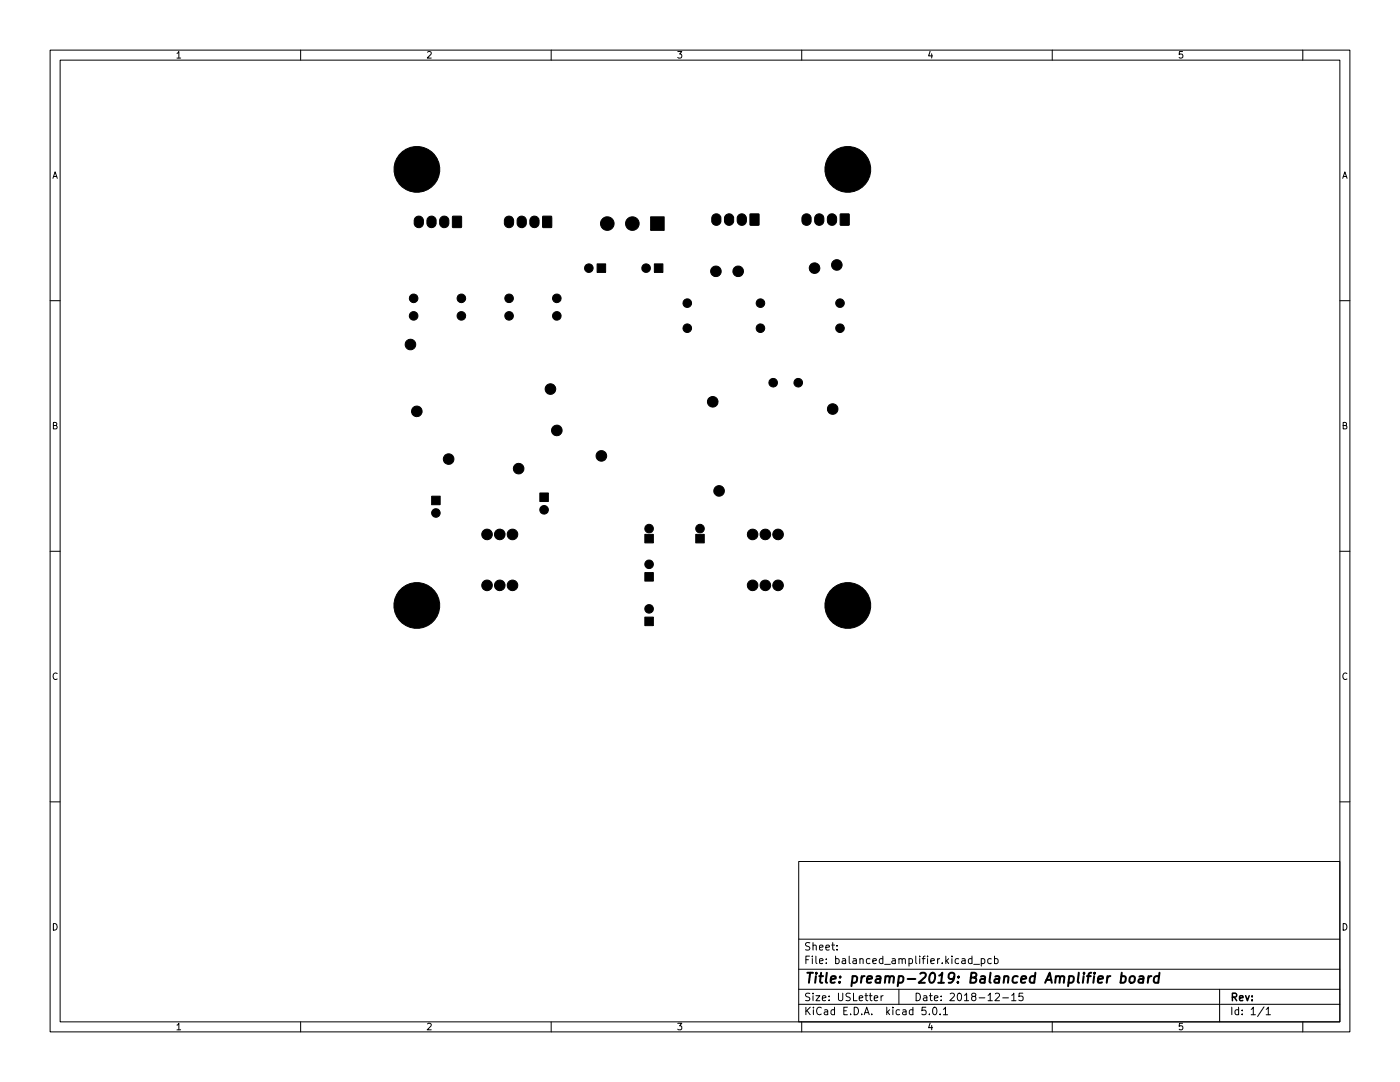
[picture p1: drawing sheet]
<svg xmlns="http://www.w3.org/2000/svg" width="279mm" height="216mm" viewBox="0 0 279 216" stroke-linecap="round" stroke-linejoin="round" font-family="sans-serif">
<defs><g id="words">
<text font-size="2.8" x="160.4" y="196.2">Title: preamp-2019: Balanced Amplifier board</text>
<g font-size="2.1">
<text x="160.4" y="189.7">Sheet:</text>
<text x="160.4" y="192.4">File: balanced_amplifier.kicad_pcb</text>
<text x="160.4" y="202.5">KiCad E.D.A. kicad 5.0.1</text>
<text x="160.4" y="199.7">Size: USLetter</text>
<text x="182.4" y="199.7">Date: 2018-12-15</text>
<text x="245.4" y="199.7">Rev:</text>
<text x="245.4" y="202.5">Id: 1/1</text>
</g>
<g font-size="1.8">
<text x="35" y="11.6">1</text>
<text x="85" y="11.6">2</text>
<text x="135" y="11.6">3</text>
<text x="185" y="11.6">4</text>
<text x="235" y="11.6">5</text>
<text x="10.3" y="35.6">A</text>
<text x="267.7" y="35.6">A</text>
<text x="10.3" y="85.7">B</text>
<text x="267.7" y="85.7">B</text>
<text x="10.3" y="135.6">C</text>
<text x="267.7" y="135.6">C</text>
<text x="10.3" y="185.7">D</text>
<text x="267.7" y="185.7">D</text>
<text x="35" y="205.6">1</text>
<text x="85" y="205.6">2</text>
<text x="135" y="205.6">3</text>
<text x="185" y="205.6">4</text>
<text x="235" y="205.6">5</text>
</g>
</g></defs>
<g fill="none" stroke="#000" stroke-width=".2">
<path d="M10 10h259.4v195.9h-259.4zM12 12h255.4v191.9h-255.4zM60 10v2M110 10v2M160 10v2M210 10v2M260 10v2M10 60h2M267.4 60h2M10 110h2M267.4 110h2M10 160h2"/>
<path d="M267.4 160h2M159.4 171.9h108v32h-108zM159.4 197.4h108M159.4 193.4h108M159.4 187.4h108M167 189.4v.2M167 188.7v.1M174.5 199.2l.7-.2-.1-.3h-.4l-.2 .2v.7h.6M175.8 198.7v1M176.3 198.7l-.5 .3M179.4 197.4v3M194 191.4l-.5-.1-.2 .3 .1 .6h.6"/>
<path d="M194 190.8v1.5M194.3 192.4h1.2M195.8 191.4l.5-.1 .2 .3-.1 .6h-.6M195.8 191.3v1.5M197.8 191.4l-.4-.1-.3 .3 .2 .6h.5M198.5 191.4l.4-.1 .3 .3-.2 .6h-.5M198.5 190.8v1.5M198.6 198.3l.6-.1 .3 .4-1 1.1h1M200.1 199.1h1.2M201.9 198.6l.4-.4v1.5M201.9 199.7h.9M204.1 198.2h-.7l-.1 .7 .2-.2 .5 .1 .2 .2-.1 .5-.2 .2-.6-.2"/>
<path d="M243.4 197.4v6.5M60 203.9v2M110 203.9v2M159.4 200.4h108M160 203.9v2M184.8 201h-.8v.7l.2-.2 .5 .1 .1 .2v.5l-.3 .2-.5-.2M185.5 202.3v.2M186.3 201h.2a.8 .8 0 0 1 .5 .7 .8 .8 0 0 1-.5 .8 1 1 0 0 1-.2-1.5zM187.6 202.3v.2M188.3 201.4l.4-.4v1.5M188.3 202.5h.8M210 203.9v2"/>
<path d="M252.3 200.9l-1.3 1.9M252.7 201.4l.4-.4v1.5M252.7 202.5h.8M260 203.9v2"/>
</g>
<path d="M223.8 194.9h.7l.2 .3-.1 .5a.66 .66 0 0 1-1 .3M223.9 194.1l-.3 2M225.6 195a.52 .52 0 0 1 .5-.2 .52 .52 0 0 1 .4 .4l-.2 .7a.52 .52 0 0 1-.5 .2 .52 .52 0 0 1-.4-.4zM227.4 194.9h.8l-.1 1.2M228.2 195.2l-.7 .1a.4 .4 0 0 0-.3 .4 .4 .4 0 0 0 .2 .4l.7-.1M229.2 194.8l-.1 1.3M229.8 194.8l-.4 .1-.2 .3M231.3 194.9a.66 .66 0 0 0-1 .3l-.1 .5 .2 .3h.8M231.4 194.1l-.3 2" fill="none" stroke="#000" stroke-width=".4"/>
<g fill="#000" stroke="#000" stroke-width=".2">
<path d="M82.9 43.4a.93 .93 0 0 1 1-.2 .93 .93 0 0 1 .6 .8v.6a.92 .92 0 0 1-.9 .8 .92 .92 0 0 1-.9-.8v-.7zM85.5 43.4a.93 .93 0 0 1 1-.2 .93 .93 0 0 1 .5 .8v.6a.92 .92 0 0 1-.9 .8 .92 .92 0 0 1-.9-.8v-.7zM88 43.4a.93 .93 0 0 1 1-.2 .93 .93 0 0 1 .6 .8v.6a.92 .92 0 0 1-.9 .8 .92 .92 0 0 1-1-.8l.1-.7zM90.3 43.2h1.8l-.1 2.2-1.7-.1zM100.9 43.4a.93 .93 0 0 1 1-.2 .93 .93 0 0 1 .6 .8v.6a.92 .92 0 0 1-.9 .8 .92 .92 0 0 1-.9-.8v-.7zM103.5 43.4a.93 .93 0 0 1 1-.2 .93 .93 0 0 1 .5 .8v.6a.92 .92 0 0 1-.9 .8 .92 .92 0 0 1-.9-.8v-.7zM106 43.4a.93 .93 0 0 1 1-.2 .93 .93 0 0 1 .6 .8v.6a.92 .92 0 0 1-.9 .8 .92 .92 0 0 1-1-.8l.1-.7zM108.3 43.2h1.8l-.1 2.2-1.7-.1zM119.2 52.7h1.7v1.7h-1.7zM130.6 52.7h1.7v1.7h-1.7zM129.8 43.3h2.8v2.7h-2.8zM142.3 42.9a.93 .93 0 0 1 1-.2 .93 .93 0 0 1 .6 .8v.6a.92 .92 0 0 1-.9 .9 .92 .92 0 0 1-1-.9l.1-.7z"/>
<path d="M144.8 42.9a.93 .93 0 0 1 1-.2 .93 .93 0 0 1 .6 .8v.6a.92 .92 0 0 1-.9 .9 .92 .92 0 0 1-.9-.9v-.7zM147.4 42.9a.93 .93 0 0 1 1-.2 .93 .93 0 0 1 .6 .8v.6a.92 .92 0 0 1-1 .9 .92 .92 0 0 1-.9-.9v-.7zM149.7 42.7h1.8l-.1 2.2h-1.7zM160.3 42.9a.93 .93 0 0 1 1-.2 .93 .93 0 0 1 .6 .8v.6a.92 .92 0 0 1-.9 .9 .92 .92 0 0 1-1-.9l.1-.7zM162.8 42.9a.93 .93 0 0 1 1-.2 .93 .93 0 0 1 .6 .8v.6a.92 .92 0 0 1-.9 .9 .92 .92 0 0 1-.9-.9v-.7zM165.4 42.9a.93 .93 0 0 1 1-.2 .93 .93 0 0 1 .6 .8v.6a.92 .92 0 0 1-1 .9 .92 .92 0 0 1-.9-.9v-.7zM167.7 42.7h1.8l-.1 2.2h-1.7zM86.1 99h1.7v1.7h-1.7zM107.7 98.4h1.7v1.7h-1.7zM128.7 114.2h1.7v1.8h-1.7zM128.7 106.6h1.7v1.7h-1.7zM138.8 106.6h1.8v1.7h-1.8z"/>
<path d="M128.7 123.1h1.7v1.7h-1.7z"/>
<circle cx="83.2" cy="33.8" r="4.6"/>
<circle cx="169.2" cy="33.8" r="4.6"/>
<circle cx="82.5" cy="59.5" r=".86"/>
<circle cx="92.1" cy="59.5" r=".86"/>
<circle cx="101.6" cy="59.5" r=".86"/>
<circle cx="111.1" cy="59.5" r=".86"/>
<circle cx="117.5" cy="53.5" r=".86"/>
<circle cx="121.2" cy="44.6" r="1.35"/>
<circle cx="126.2" cy="44.6" r="1.35"/>
<circle cx="128.9" cy="53.5" r=".86"/>
<circle cx="142.9" cy="54.1" r="1.06"/>
<circle cx="147.3" cy="54.1" r="1.06"/>
<circle cx="162.6" cy="53.5" r="1.06"/>
<circle cx="167" cy="52.9" r="1.06"/>
<circle cx="81.9" cy="68.7" r="1.06"/>
<circle cx="82.5" cy="63" r=".86"/>
<circle cx="92.1" cy="63" r=".86"/>
<circle cx="101.6" cy="63" r=".86"/>
<circle cx="109.9" cy="77.6" r="1.06"/>
<circle cx="111.1" cy="63" r=".86"/>
<circle cx="137.2" cy="60.5" r=".86"/>
<circle cx="137.2" cy="65.5" r=".86"/>
<circle cx="151.8" cy="65.5" r=".86"/>
<circle cx="151.8" cy="60.5" r=".86"/>
<circle cx="154.3" cy="76.4" r=".86"/>
<circle cx="159.3" cy="76.4" r=".86"/>
<circle cx="167.6" cy="65.5" r=".86"/>
<circle cx="167.6" cy="60.5" r=".86"/>
<circle cx="83.2" cy="82.1" r="1.06"/>
<circle cx="89.5" cy="91.6" r="1.06"/>
<circle cx="103.5" cy="93.5" r="1.06"/>
<circle cx="111.1" cy="85.9" r="1.06"/>
<circle cx="120" cy="91" r="1.06"/>
<circle cx="142.2" cy="80.2" r="1.06"/>
<circle cx="143.5" cy="98" r="1.06"/>
<circle cx="166.2" cy="81.6" r="1.06"/>
<circle cx="87" cy="102.4" r=".86"/>
<circle cx="97.2" cy="106.6" r="1.06"/>
<circle cx="97.2" cy="116.8" r="1.06"/>
<circle cx="99.7" cy="116.8" r="1.06"/>
<circle cx="99.7" cy="106.6" r="1.06"/>
<circle cx="102.3" cy="106.6" r="1.06"/>
<circle cx="102.3" cy="116.8" r="1.06"/>
<circle cx="108.6" cy="101.7" r=".86"/>
<circle cx="129.5" cy="105.5" r=".86"/>
<circle cx="129.5" cy="112.6" r=".86"/>
<circle cx="139.7" cy="105.5" r=".86"/>
<circle cx="150.2" cy="116.8" r="1.06"/>
<circle cx="150.2" cy="106.6" r="1.06"/>
<circle cx="152.7" cy="116.8" r="1.06"/>
<circle cx="152.7" cy="106.6" r="1.06"/>
<circle cx="155.3" cy="116.8" r="1.06"/>
<circle cx="155.3" cy="106.6" r="1.06"/>
<circle cx="83.2" cy="120.8" r="4.6"/>
<circle cx="129.5" cy="121.5" r=".86"/>
<circle cx="169.2" cy="120.8" r="4.6"/>
</g>
<use href="#words"/>
</svg>
